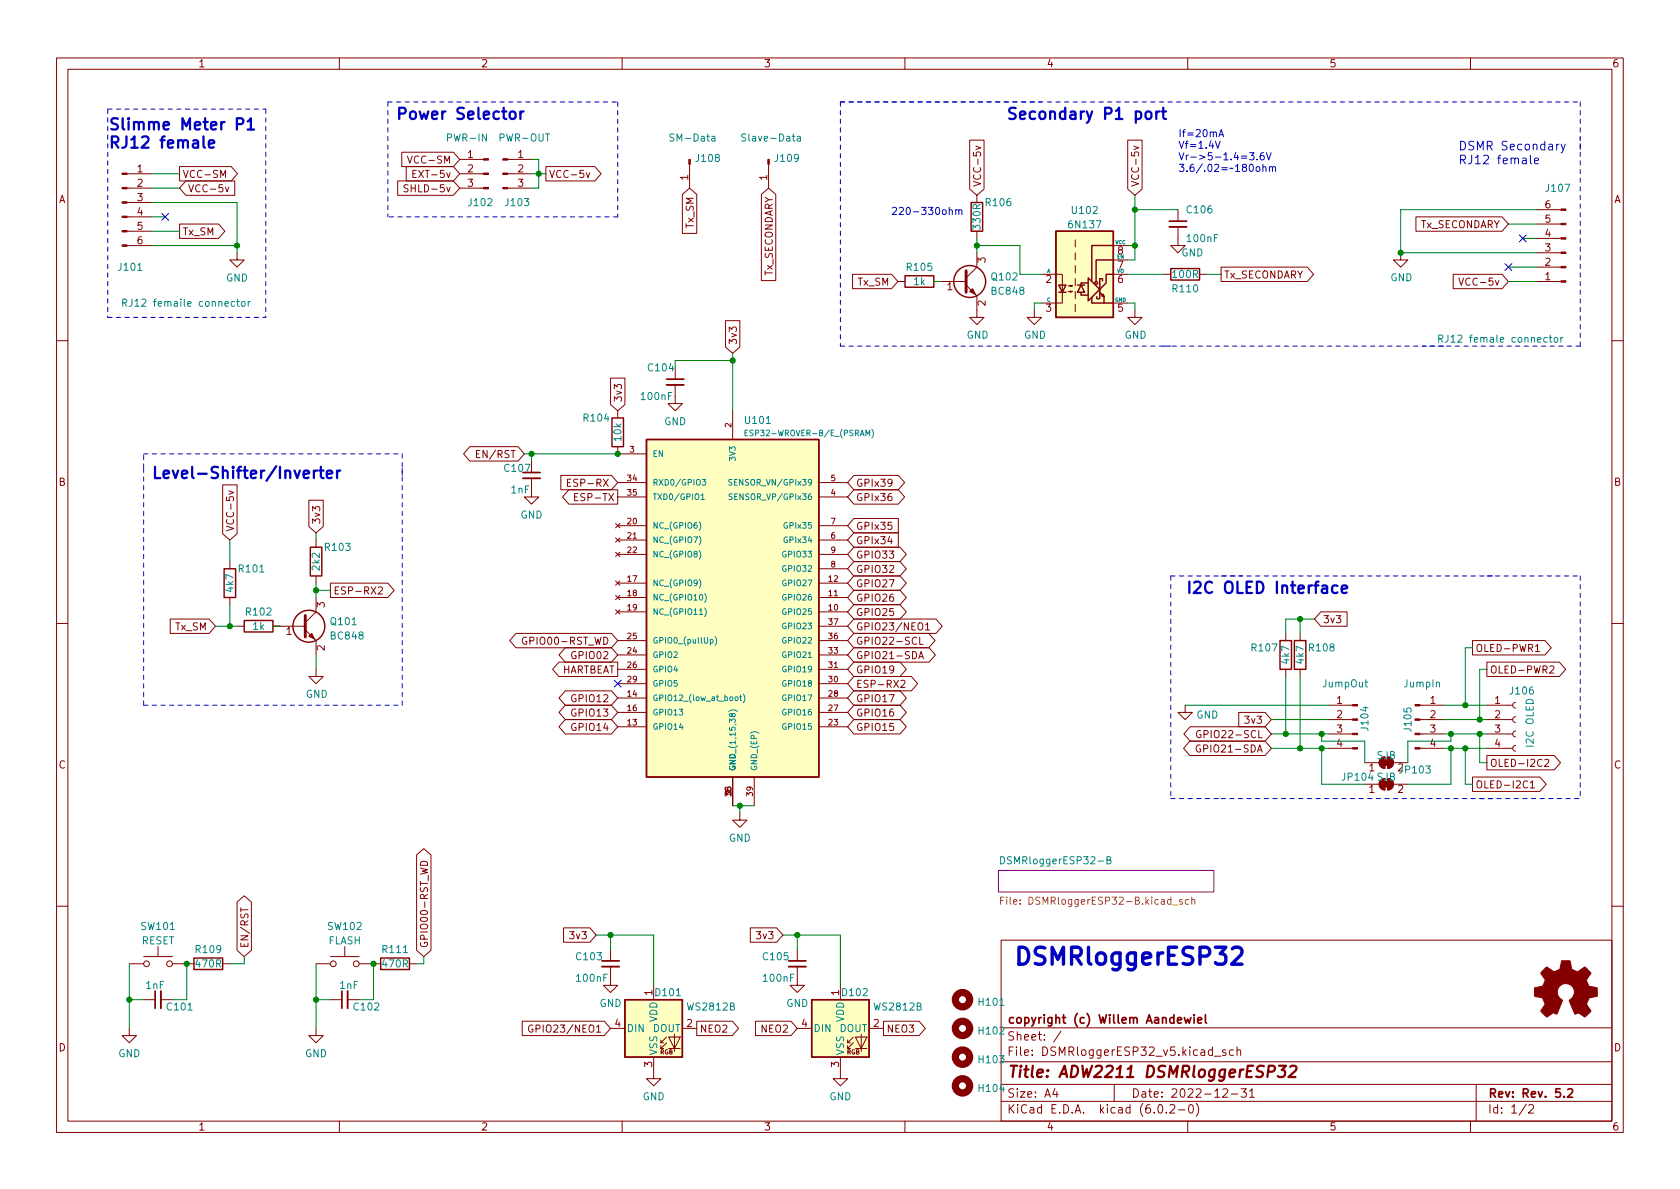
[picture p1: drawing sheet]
<svg xmlns="http://www.w3.org/2000/svg" width="297mm" height="210mm" viewBox="0 0 297 210" stroke-linecap="round" stroke-linejoin="round" font-family="sans-serif">
<defs><g id="words">
<text font-size="4.2" fill="#0000c2" x="179.1" y="170.6">DSMRloggerESP32</text>
<g font-size="2.8" fill="#0000c2">
<text x="19" y="23">Slimme Meter P1</text>
<text x="69.8" y="21.1">Power Selector</text>
<text x="177.8" y="21.1">Secondary P1 port</text>
<text x="19" y="26.2">RJ12 female</text>
<text x="26.7" y="84.6">Level-Shifter/Inverter</text>
<text x="209.5" y="105">I2C OLED Interface</text>
</g>
<text font-size="2.8" fill="#840000" x="178" y="190.6">Title: ADW2211 DSMRloggerESP32</text>
<g font-size="2.1" fill="#0000c2">
<text x="257.8" y="26.6">DSMR Secondary</text>
<text x="257.8" y="29">RJ12 female</text>
</g>
<g font-size="2.1" fill="#840000">
<text x="178" y="184">Sheet: /</text>
<text x="178" y="181">copyright (c) Willem Aandewiel</text>
<text x="178" y="186.7">File: DSMRloggerESP32_v5.kicad_sch</text>
<text x="178" y="196.9">KiCad E.D.A. kicad (6.0.2-0)</text>
<text x="178" y="194.1">Size: A4</text>
<text x="200" y="194.1">Date: 2022-12-31</text>
<text x="263" y="194.1">Rev: Rev. 5.2</text>
<text x="263" y="196.9">Id: 1/2</text>
</g>
<g font-size="1.8" fill="#840000">
<text x="35" y="11.9">1</text>
<text x="85" y="11.9">2</text>
<text x="135" y="11.9">3</text>
<text x="185" y="11.9">4</text>
<text x="235" y="11.9">5</text>
<text x="285" y="11.9">6</text>
<text x="72.9" y="28.9">VCC-SM</text>
<text x="82.7" y="27.9">1</text>
<text x="91.6" y="27.9">1</text>
<text x="10.3" y="35.9">A</text>
<text x="24.3" y="30.5">1</text>
<text x="24.3" y="33">2</text>
<text x="24.3" y="35.6">3</text>
<text x="32.2" y="31.5">VCC-SM</text>
<text x="33.2" y="34">VCC-5v</text>
<text x="72.5" y="34">SHLD-5v</text>
<text x="73.9" y="31.5">EXT-5v</text>
<text x="82.7" y="30.5">2</text>
<text x="82.7" y="33">3</text>
<text x="91.6" y="30.5">2</text>
<text x="91.6" y="33">3</text>
<text x="97" y="31.5">VCC-5v</text>
<text x="121.7" y="31.9" transform="rotate(-90 121.7 31.9)">1</text>
<text x="135.6" y="31.9" transform="rotate(-90 135.6 31.9)">1</text>
<text x="173.4" y="33.1" transform="rotate(-90 173.4 33.1)">VCC-5v</text>
<text x="201.4" y="33.1" transform="rotate(-90 201.4 33.1)">VCC-5v</text>
<text x="285.3" y="35.9">A</text>
<text x="24.3" y="38.1">4</text>
<text x="24.3" y="40.6">5</text>
<text x="32.2" y="41.6">Tx_SM</text>
<text x="122.6" y="40.4" transform="rotate(-90 122.6 40.4)">Tx_SM</text>
<text x="250.9" y="40.3">Tx_SECONDARY</text>
<text x="273.2" y="41.9">4</text>
<text x="273.2" y="39.4">5</text>
<text x="273.2" y="36.8">6</text>
<text x="24.3" y="43.2">6</text>
<text x="174.2" y="46.5" transform="rotate(-90 174.2 46.5)">3</text>
<text x="197.6" y="47.5">7</text>
<text x="197.6" y="45">8</text>
<text x="273.2" y="47">2</text>
<text x="273.2" y="44.4">3</text>
<text x="136.6" y="49" transform="rotate(-90 136.6 49)">Tx_SECONDARY</text>
<text x="151.6" y="50.5">Tx_SM</text>
<text x="167.5" y="51.3">1</text>
<text x="184.9" y="50">2</text>
<text x="197.6" y="50">6</text>
<text x="216.4" y="49.2">Tx_SECONDARY</text>
<text x="259" y="50.5">VCC-5v</text>
<text x="273.2" y="49.5">1</text>
<text x="174.2" y="54.1" transform="rotate(-90 174.2 54.1)">2</text>
<text x="184.9" y="55.1">3</text>
<text x="197.6" y="55.1">5</text>
<text x="130.3" y="61" transform="rotate(-90 130.3 61)">3v3</text>
<text x="109.9" y="71.2" transform="rotate(-90 109.9 71.2)">3v3</text>
<text x="84.8" y="81">EN/RST</text>
<text x="10.3" y="85.9">B</text>
<text x="101.2" y="86.1">ESP-RX</text>
<text x="102.4" y="88.6">ESP-TX</text>
<text x="151.3" y="86.1">GPIx39</text>
<text x="151.3" y="88.6">GPIx36</text>
<text x="285.3" y="85.9">B</text>
<text x="41.4" y="94.1" transform="rotate(-90 41.4 94.1)">VCC-5v</text>
<text x="56.6" y="92.8" transform="rotate(-90 56.6 92.8)">3v3</text>
<text x="151.3" y="93.7">GPIx35</text>
<text x="151.3" y="98.8">GPIO33</text>
<text x="151.3" y="96.2">GPIx34</text>
<text x="151.3" y="101.3">GPIO32</text>
<text x="57.4" y="107.4" transform="rotate(-90 57.4 107.4)">3</text>
<text x="58.9" y="105.1">ESP-RX2</text>
<text x="151.3" y="103.8">GPIO27</text>
<text x="151.3" y="106.4">GPIO26</text>
<text x="31" y="111.5">Tx_SM</text>
<text x="50.6" y="112.3">1</text>
<text x="151.3" y="108.9">GPIO25</text>
<text x="151.3" y="111.5">GPIO23/NEO1</text>
<text x="233.8" y="110.2">3v3</text>
<text x="57.4" y="115" transform="rotate(-90 57.4 115)">2</text>
<text x="93.3" y="114">GPIO00-RST_WD</text>
<text x="99" y="119.1">HARTBEAT</text>
<text x="101.4" y="116.5">GPIO02</text>
<text x="151.3" y="119.1">GPIO19</text>
<text x="151.3" y="114">GPIO22-SCL</text>
<text x="151.3" y="116.5">GPIO21-SDA</text>
<text x="260.8" y="115.3">OLED-PWR1</text>
<text x="263.4" y="119.1">OLED-PWR2</text>
<text x="101.4" y="124.2">GPIO12</text>
<text x="151.3" y="121.6">ESP-RX2</text>
<text x="151.3" y="124.2">GPIO17</text>
<text x="236.4" y="124.5">1</text>
<text x="252.9" y="124.5">1</text>
<text x="264.3" y="124.5">1</text>
<text x="101.4" y="129.2">GPIO14</text>
<text x="101.4" y="126.7">GPIO13</text>
<text x="151.3" y="126.7">GPIO16</text>
<text x="151.3" y="129.2">GPIO15</text>
<text x="212.8" y="130.5">GPIO22-SCL</text>
<text x="220.4" y="128">3v3</text>
<text x="236.4" y="127">2</text>
<text x="236.4" y="129.5">3</text>
<text x="252.9" y="127">2</text>
<text x="252.9" y="129.5">3</text>
<text x="264.3" y="127">2</text>
<text x="264.3" y="129.5">3</text>
<text x="10.3" y="135.9">C</text>
<text x="212.6" y="133.1">GPIO21-SDA</text>
<text x="236.4" y="132.1">4</text>
<text x="242.1" y="136.4">1</text>
<text x="252.9" y="132.1">4</text>
<text x="263.4" y="135.6">OLED-I2C2</text>
<text x="264.3" y="132.1">4</text>
<text x="285.3" y="135.9">C</text>
<text x="242.1" y="140.2">1</text>
<text x="247.2" y="140.2">2</text>
<text x="260.8" y="139.4">OLED-I2C1</text>
<text x="43.9" y="167.7" transform="rotate(-90 43.9 167.7)">EN/RST</text>
<text x="75.7" y="167.7" transform="rotate(-90 75.7 167.7)">GPIO00-RST_WD</text>
<text x="101" y="166.1">3v3</text>
<text x="134.1" y="166.1">3v3</text>
<text x="115.3" y="176" transform="rotate(-90 115.3 176)">1</text>
<text x="148.3" y="176" transform="rotate(-90 148.3 176)">1</text>
<text x="10.3" y="185.9">D</text>
<text x="94.8" y="182.6">GPIO23/NEO1</text>
<text x="108.7" y="181.6">4</text>
<text x="121.4" y="181.6">2</text>
<text x="123.7" y="182.6">NEO2</text>
<text x="134.7" y="182.6">NEO2</text>
<text x="141.7" y="181.6">4</text>
<text x="154.4" y="181.6">2</text>
<text x="156.7" y="182.6">NEO3</text>
<text x="285.3" y="185.9">D</text>
<text x="115.3" y="188.7" transform="rotate(-90 115.3 188.7)">3</text>
<text x="148.3" y="188.7" transform="rotate(-90 148.3 188.7)">3</text>
<text x="35" y="199.9">1</text>
<text x="85" y="199.9">2</text>
<text x="135" y="199.9">3</text>
<text x="185" y="199.9">4</text>
<text x="235" y="199.9">5</text>
<text x="285" y="199.9">6</text>
</g>
<g font-size="1.8" fill="#008484">
<text x="79.3" y="25">PWR-IN</text>
<text x="88.5" y="25">PWR-OUT</text>
<text x="118.9" y="25">SM-Data</text>
<text x="123.2" y="28.6">J108</text>
<text x="131.8" y="25">Slave-Data</text>
<text x="137.1" y="28.6">J109</text>
<text x="273.5" y="33.9">J107</text>
<text x="83" y="36.4">J102</text>
<text x="89.5" y="36.4">J103</text>
<text x="173.4" y="40.5" transform="rotate(-90 173.4 40.5)">330R</text>
<text x="174.4" y="36.4">R106</text>
<text x="189.2" y="40.4">6N137</text>
<text x="189.7" y="37.8">U102</text>
<text x="210" y="37.7">C106</text>
<text x="21.1" y="47.9">J101</text>
<text x="160.4" y="47.9">R105</text>
<text x="208.9" y="45.3">GND</text>
<text x="210" y="42.8">100nF</text>
<text x="39.9" y="49.8">GND</text>
<text x="161.6" y="50.4">1k</text>
<text x="175.4" y="49.6">Q102</text>
<text x="175.4" y="52.1">BC848</text>
<text x="207.4" y="51.7">R110</text>
<text x="207.4" y="49.1">100R</text>
<text x="245.8" y="49.7">GND</text>
<text x="23" y="54.2">RJ12 femaile connector</text>
<text x="170.9" y="59.9">GND</text>
<text x="181" y="59.9">GND</text>
<text x="198.8" y="59.9">GND</text>
<text x="255.6" y="60.6">RJ12 female connector</text>
<text x="113.5" y="70.7">100nF</text>
<text x="103.3" y="74.5">R104</text>
<text x="109.9" y="77.9" transform="rotate(-90 109.9 77.9)">10k</text>
<text x="117.4" y="75.2">GND</text>
<text x="131.9" y="75">U101</text>
<text x="89.3" y="83.4">C107</text>
<text x="90.4" y="87.2">1nF</text>
<text x="92" y="91.7">GND</text>
<text x="42.3" y="101.2">R101</text>
<text x="56.5" y="100.8" transform="rotate(-90 56.5 100.8)">2k2</text>
<text x="57.6" y="97.4">R103</text>
<text x="41.3" y="104.6" transform="rotate(-90 41.3 104.6)">4k7</text>
<text x="43.6" y="108.8">R102</text>
<text x="44.7" y="111.4">1k</text>
<text x="58.6" y="110.5">Q101</text>
<text x="58.6" y="113.1">BC848</text>
<text x="221.4" y="115.2">R107</text>
<text x="228" y="117.3" transform="rotate(-90 228 117.3)">4k7</text>
<text x="230.5" y="117.3" transform="rotate(-90 230.5 117.3)">4k7</text>
<text x="231.6" y="115.2">R108</text>
<text x="54" y="123.4">GND</text>
<text x="234" y="121.5">JumpOut</text>
<text x="248.3" y="121.5">JumpIn</text>
<text x="267.1" y="122.8">J106</text>
<text x="211.5" y="127">GND</text>
<text x="241.9" y="129.1" transform="rotate(-90 241.9 129.1)">J104</text>
<text x="249.6" y="129.2" transform="rotate(-90 249.6 129.2)">J105</text>
<text x="271.1" y="131.9" transform="rotate(-90 271.1 131.9)">I2C OLED</text>
<text x="243.4" y="134.2">SJB</text>
<text x="247.2" y="136.4">2JP103</text>
<text x="237.5" y="138">JP104 SJB</text>
<text x="128.8" y="148.8">GND</text>
<text x="177.7" y="152.8">DSMRloggerESP32-B</text>
<text x="25" y="167">RESET</text>
<text x="25" y="164.4">SW101</text>
<text x="58" y="167">FLASH</text>
<text x="58.1" y="164.4">SW102</text>
<text x="34.7" y="168.5">R109</text>
<text x="34.7" y="171.1">470R</text>
<text x="67.7" y="168.5">R111</text>
<text x="67.7" y="171.1">470R</text>
<text x="102" y="169.8">C103</text>
<text x="102.1" y="173.6">100nF</text>
<text x="135" y="169.8">C105</text>
<text x="135.1" y="173.6">100nF</text>
<text x="25.8" y="174.9">1nF</text>
<text x="60.1" y="174.9">1nF</text>
<text x="106" y="178">GND</text>
<text x="116" y="176.1">D101</text>
<text x="121.7" y="178.7">WS2812B</text>
<text x="139" y="178">GND</text>
<text x="149" y="176.1">D102</text>
<text x="154.7" y="178.7">WS2812B</text>
<text x="173.2" y="177.8">H101</text>
<text x="110.7" y="182.5">DIN</text>
<text x="115.4" y="182.5">DOUT</text>
<text x="116.2" y="180.8" transform="rotate(-90 116.2 180.8)">VDD</text>
<text x="143.8" y="182.5">DIN</text>
<text x="148.4" y="182.5">DOUT</text>
<text x="149.2" y="180.8" transform="rotate(-90 149.2 180.8)">VDD</text>
<text x="173.2" y="182.9">H102</text>
<text x="20.9" y="186.9">GND</text>
<text x="53.9" y="186.9">GND</text>
<text x="116.2" y="186.7" transform="rotate(-90 116.2 186.7)">VSS</text>
<text x="149.2" y="186.7" transform="rotate(-90 149.2 186.7)">VSS</text>
<text x="173.2" y="188">H103</text>
<text x="113.6" y="194.6">GND</text>
<text x="146.6" y="194.6">GND</text>
<text x="173.2" y="193.1">H104</text>
</g>
<g font-size="1.8" fill="#0000c2">
<text x="208.3" y="24.2">If=20mA</text>
<text x="208.3" y="26.3">Vf=1.4V</text>
<text x="208.3" y="28.3">Vr-&gt;5-1.4=3.6V</text>
<text x="208.3" y="30.4">3.6/.02=~180ohm</text>
<text x="157.5" y="38">220-330ohm</text>
</g>
<g font-size="1.8" fill="#008400">
<text x="114.7" y="65.7">C104</text>
<text x="29.6" y="178.7">C101</text>
<text x="62.7" y="178.7">C102</text>
</g>
<text font-size="1.8" fill="#848400" x="178.5" y="160">File: DSMRloggerESP32-B.kicad_sch</text>
<g font-size="1.4" fill="#840000">
<text x="129.3" y="75.6" transform="rotate(-90 129.3 75.6)">2</text>
<text x="111.4" y="80">3</text>
<text x="111" y="85.1">34</text>
<text x="111" y="87.6">35</text>
<text x="146.9" y="87.6">4</text>
<text x="146.9" y="85.1">5</text>
<text x="111" y="92.7">20</text>
<text x="111" y="95.2">21</text>
<text x="146.9" y="95.2">6</text>
<text x="146.9" y="92.7">7</text>
<text x="111" y="97.8">22</text>
<text x="146.9" y="100.3">8</text>
<text x="146.9" y="97.8">9</text>
<text x="111" y="102.9">17</text>
<text x="111" y="105.4">18</text>
<text x="111" y="107.9">19</text>
<text x="146.5" y="107.9">10</text>
<text x="146.5" y="105.4">11</text>
<text x="146.5" y="102.9">12</text>
<text x="111" y="113">25</text>
<text x="146.5" y="113">36</text>
<text x="146.5" y="110.5">37</text>
<text x="111" y="115.6">24</text>
<text x="111" y="118.1">26</text>
<text x="146.5" y="118.1">31</text>
<text x="146.5" y="115.6">33</text>
<text x="111" y="123.2">14</text>
<text x="111" y="125.7">16</text>
<text x="111" y="120.6">29</text>
<text x="146.5" y="125.7">27</text>
<text x="146.5" y="123.2">28</text>
<text x="146.5" y="120.6">30</text>
<text x="111" y="128.3">13</text>
<text x="146.5" y="128.3">23</text>
<text x="129.3" y="140.7" transform="rotate(-90 129.3 140.7)">15</text>
<text x="129.3" y="140.3" transform="rotate(-90 129.3 140.3)">1</text>
<text x="133.1" y="140.7" transform="rotate(-90 133.1 140.7)">39</text>
</g>
<g font-size="1.4" fill="#008484">
<text x="132.8" y="77.1">ESP32-WROVER-B/E_(PSRAM)</text>
<text x="115.3" y="80.8">EN</text>
<text x="130" y="81.3" transform="rotate(-90 130 81.3)">3V3</text>
<text x="115.3" y="85.8">RXD0/GPIO3</text>
<text x="115.3" y="88.4">TXD0/GPIO1</text>
<text x="129.8" y="85.8">SENSOR_VN/GPIx39</text>
<text x="129.9" y="88.4">SENSOR_VP/GPIx36</text>
<text x="115.3" y="93.5">NC_(GPIO6)</text>
<text x="139" y="93.5">GPIx35</text>
<text x="115.3" y="96">NC_(GPIO7)</text>
<text x="115.3" y="98.5">NC_(GPIO8)</text>
<text x="138.7" y="101.1">GPIO32</text>
<text x="138.7" y="98.5">GPIO33</text>
<text x="139" y="96">GPIx34</text>
<text x="115.3" y="103.6">NC_(GPIO9)</text>
<text x="115.3" y="106.2">NC_(GPIO10)</text>
<text x="138.7" y="106.2">GPIO26</text>
<text x="138.7" y="103.6">GPIO27</text>
<text x="115.3" y="108.7">NC_(GPIO11)</text>
<text x="115.3" y="113.8">GPIO0_(pullUp)</text>
<text x="138.7" y="108.7">GPIO25</text>
<text x="138.7" y="113.8">GPIO22</text>
<text x="138.7" y="111.2">GPIO23</text>
<text x="115.3" y="116.3">GPIO2</text>
<text x="115.3" y="118.9">GPIO4</text>
<text x="138.7" y="118.9">GPIO19</text>
<text x="138.7" y="116.3">GPIO21</text>
<text x="115.3" y="123.9">GPIO12_(low_at_boot)</text>
<text x="115.3" y="121.4">GPIO5</text>
<text x="138.7" y="123.9">GPIO17</text>
<text x="138.7" y="121.4">GPIO18</text>
<text x="115.3" y="129">GPIO14</text>
<text x="115.3" y="126.5">GPIO13</text>
<text x="138.7" y="129">GPIO15</text>
<text x="138.7" y="126.5">GPIO16</text>
<text x="130" y="136.4" transform="rotate(-90 130 136.4)">GND_(1,15,38)</text>
<text x="130" y="136.4" transform="rotate(-90 130 136.4)">GND</text>
<text x="133.9" y="136.4" transform="rotate(-90 133.9 136.4)">GND_(EP)</text>
</g>
<g font-size="1.1" fill="#840000">
<text x="116.7" y="186.4">RGB</text>
<text x="149.7" y="186.4">RGB</text>
</g>
<g font-size=".9" fill="#008484">
<text x="197.2" y="43.2">VCC</text>
<text x="197.5" y="45.7">EN</text>
<text x="185.1" y="48.3">A</text>
<text x="185.1" y="53.3">C</text>
<text x="197.1" y="53.3">GND</text>
<text x="197.5" y="48.3">VO</text>
</g>
</g></defs>
<g fill="none" stroke="#840000" stroke-width=".18">
<path d="M10 10.2h277v190.1h-277zM12 12.2h273v186.1h-273zM60 10.2v2M110 10.2v2M160 10.2v2M210 10.2v2M260 10.2v2M22.5 38.3h4.2M22.5 35.8h4.2M22.5 33.3h4.2M22.5 30.7h4.2M31.7 39.6h6.9l1.2 1.3-1.2 1.3h-6.9z"/>
<path d="M31.7 29.5h9.2l1.1 1.2-1.1 1.3h-9.2zM32.9 32h8.6v2.5h-8.6l-1.2-1.2zM39 31.4v-1.3l.4 .9 .5-.9v1.3M39.8 33.1l.3 .8 .4-.8M70.3 32h9.9l1.1 1.3-1.1 1.2h-9.9zM71 26.9h9.2l1.1 1.3-1.1 1.3h-9.2zM71.8 29.5h8.4l1.1 1.2-1.1 1.3h-8.4zM72 27.6l.5 1.3 .4-1.3M72.2 32.7h-.5l-.3 .2 .2 .3 .5 .2v.4l-.2 .1h-.5M73 30.7h.4M73.6 30.1h-.6v1.3h.6M81.3 33.3h4.2"/>
<path d="M81.3 30.7h4.2M81.3 28.2h4.2M89.8 33.3h4.2M89.8 30.7h4.2M89.8 28.2h4.2M96.5 29.5h8.7l1.1 1.2-1.1 1.3h-8.7zM103.7 30.5l.3 .9 .3-.9M120.6 34.4l1.3-1.1 1.3 1.1v6.9h-2.6zM121.9 29.1v4.2M134.6 34.4l1.3-1.1 1.3 1.1v15.2h-2.6zM135.9 29.1v4.2M171.4 24.8h2.6v8.6l-1.3 1.1-1.3-1.1z"/>
<path d="M172.5 25.8l.9 .3-.9 .3M172.7 34.5v1.3M199.4 24.8h2.5v8.6l-1.2 1.1-1.3-1.1zM200.5 25.8l.8 .3-.8 .3M208.3 37.1v2M250.3 38.3h15.3l1.1 1.3-1.1 1.3h-15.3zM271.8 37.1h4.2M271.8 39.6h4.2M22.5 43.4h4.2M22.5 40.9h4.2M41.9 44.7v1.3h1.3l-1.3 1.2-1.3-1.2h1.3M128.3 56.7h2.5v4.7l-1.3 1.1-1.2-1.1z"/>
<path d="M150.7 48.5h6.9l1.1 1.3-1.1 1.2h-6.9zM158.7 49.8h1.3M165.1 49.8h5.7M170.8 50.4l1.9 1.9v3.8h1.3l-1.3 1.3-1.3-1.3h1.3M172.7 44.7v2.5l-1.9 1.9M172.7 40.9v1.3M182.9 54.9v1.2h1.2l-1.2 1.3-1.3-1.3h1.3M184.1 48.5h3.7v5.1h-3.7M188.8 51.6h.8l-.4 .1v-.3l.4 .2M188.8 50.5h.8l-.4 .2v-.3l.4 .1M190.1 42.4v1.3M190.1 44.7v1.3"/>
<path d="M190.1 47v1.3M190.1 49.3v1.2M190.1 51.6v1.2M190.1 53.8v1.3M196.8 43.4h2.6M196.8 48.5h2.6M196.8 53.6h2.6M196.8 46h2.6M200.7 54.9v1.2h1.2l-1.2 1.3-1.3-1.3h1.3M205.7 48.5h1.3M208.3 40.1v3.3h1.2l-1.2 1.3-1.3-1.3h1.3M212.1 48.5h1.3"/>
<path d="M215.9 47.2h15.2l1.2 1.3-1.2 1.3h-15.2zM247.6 44.7v1.3h1.3l-1.3 1.2-1.2-1.2h1.2M256.9 48.5h8.7l1.1 1.3-1.1 1.2h-8.7zM257.9 49.2l.5 1.2 .4-1.2M271.8 49.8h4.2M271.8 42.2h4.2M271.8 44.7h4.2M271.8 47.2h4.2M10 60.2h2M83.1 79h8.5l1.1 1.3-1.1 1.2h-8.5l-1.1-1.2zM84.9 79.7h-.6v1.2h.6M107.9 66.9h2.6v4.6l-1.3 1.1-1.3-1.1z"/>
<path d="M109.2 72.6v1.3M109.2 79v1.3h5.1M119.4 68.1v3.3h1.2l-1.2 1.2-1.3-1.2h1.3M119.4 65v2.1M129.5 72.6v5.1M285 60.2h2M39.4 85.7h2.5v8.7l-1.3 1.1-1.2-1.1zM40.5 86.8l.8 .3-.8 .3M40.6 99.3v1.3M54.6 88.5h2.6v4.6l-1.3 1.1-1.3-1.1zM55.9 95.5v1.3M84.3 80.3h.4"/>
<path d="M94 84.6v3.3h1.2l-1.2 1.2-1.3-1.2h1.3M99.2 84.1h8.9l1.1 1.2-1.1 1.3h-8.9zM100.3 85.3h.5M100.6 86.6h8.6v2.5h-8.6l-1.1-1.2zM100.9 84.7h-.6v1.3h.6M101.6 87.9h.4M102.2 87.3h-.6v1.2h.6M108.8 92.6l.8 .7M108.8 95.1l.8 .8M108.8 97.7l.8 .7M109.2 93h5.1M109.2 95.5h5.1"/>
<path d="M109.2 98h5.1M109.2 85.3h5.1M109.2 87.9h5.1M109.6 92.6l-.8 .7M109.6 95.1l-.8 .8M109.6 97.7l-.8 .7M144.8 93h5.1M144.8 95.5h5.1M144.8 98h5.1M144.8 85.3h5.1M144.8 87.9h5.1M151 96.8h8.1l1.1 1.2-1.1 1.3h-8.1l-1.1-1.3z"/>
<path d="M151 84.1h7.8l1.1 1.2-1.1 1.3h-7.8l-1.1-1.3zM151 94.2h7.8v2.6h-7.8l-1.1-1.3zM151 91.7h7.8v2.5h-7.8l-1.1-1.2zM151 86.6h7.8l1.1 1.3-1.1 1.2h-7.8l-1.1-1.2zM151 99.3h8.1l1.1 1.3-1.1 1.2h-8.1l-1.1-1.2zM157.3 94.8l-.3 .9h.8M10 110.2h2M30.1 109.5h6.9l1.1 1.2-1.1 1.3h-6.9zM40.6 105.7v1.2M41.9 110.7h1.3M48.3 110.7h5.7M54 111.4l1.9 1.9v2.5"/>
<path d="M55.9 118.4v1.2h1.2l-1.2 1.3-1.3-1.3h1.3M55.9 101.8v1.3M55.9 105.7v2.5l-1.9 1.9M58.4 103.1h10.2l1.1 1.3-1.1 1.3h-10.2zM66.9 103.9l.5-.1 .2 .3-.8 1h.8M91.2 112h16.9l1.1 1.3-1.1 1.2h-16.9l-1.1-1.2zM93.1 112.7a.59 .59 0 0 0-.8 .6 .59 .59 0 0 0 .8 .6v-.5h-.2M98.8 117.1h10.4v2.5h-10.4l-1.1-1.2zM99.9 114.5h8.2l1.1 1.3-1.1 1.3h-8.2l-1.1-1.3zM108.8 102.7l.8 .8M108.8 105.3l.8 .7M108.8 107.8l.8 .8"/>
<path d="M109.2 108.2h5.1M109.2 105.7h5.1M109.2 103.1h5.1M109.2 115.8h5.1M109.2 113.3h5.1M109.2 118.4h5.1M109.6 102.7l-.8 .8M109.6 105.3l-.8 .7M109.6 107.8l-.8 .8M144.8 110.7h5.1M144.8 108.2h5.1M144.8 105.7h5.1"/>
<path d="M144.8 103.1h5.1M144.8 115.8h5.1M144.8 113.3h5.1M144.8 118.4h5.1M144.8 100.6h5.1M151 117.1h8.1l1.1 1.3-1.1 1.2h-8.1l-1.1-1.2zM151 119.6h10.1l1.1 1.3-1.1 1.3h-10.1l-1.1-1.3zM151 112h13.2l1.1 1.3-1.1 1.2h-13.2l-1.1-1.2zM151 114.5h13.3l1.1 1.3-1.1 1.3h-13.3l-1.1-1.3zM151 101.8h8.1l1.1 1.3-1.1 1.3h-8.1l-1.1-1.3zM151 104.4h8.1l1.1 1.3-1.1 1.2h-8.1l-1.1-1.2zM151 106.9h8.1l1.1 1.3-1.1 1.3h-8.1l-1.1-1.3z"/>
<path d="M151 109.5h14.5l1.1 1.2-1.1 1.3h-14.5l-1.1-1.3zM162.4 116.5l.5-1.3 .4 1.3M162.6 116.1h.6M162.6 112.7v1.2h.6M163.6 110.5l.4-.4v1.3M163.6 111.4h.8M227.3 112v1.3M227.3 118.4v1.2M229.9 112v1.3M229.9 118.4v1.2M233.5 108.2h4.7v2.5h-4.7l-1.1-1.2zM260.3 113.3h12.9l1.1 1.2-1.1 1.3h-12.9z"/>
<path d="M262.9 117.1h12.8l1.1 1.3-1.1 1.2h-12.8zM271.5 114.3l.3-.4v1.3M271.5 115.2h.7M274 117.9l.5-.1 .3 .3-.8 .9h.8M285 110.2h2M99.9 122.2h8.2l1.1 1.2-1.1 1.3h-8.2l-1.1-1.3zM99.9 127.2h8.2l1.1 1.3-1.1 1.3h-8.2l-1.1-1.3zM99.9 124.7h8.2l1.1 1.3-1.1 1.2h-8.2l-1.1-1.2zM109.2 128.5h5.1M109.2 123.4h5.1M109.2 126h5.1M109.2 120.9h5.1"/>
<path d="M129.5 137.4v5.1M133.3 137.4v5.1M144.8 128.5h5.1M144.8 123.4h5.1M144.8 126h5.1M144.8 120.9h5.1M151 124.7h8.1l1.1 1.3-1.1 1.2h-8.1l-1.1-1.2zM151 127.2h8.1l1.1 1.3-1.1 1.3h-8.1l-1.1-1.3zM151 122.2h8.1l1.1 1.2-1.1 1.3h-8.1l-1.1-1.3zM159.3 120.4l.5-.1 .2 .4-.8 .9h.8M209.5 124.7v1.3h1.3l-1.3 1.2-1.2-1.2h1.2M210.4 131.1h13.3l1.1 1.2-1.1 1.3h-13.3l-1.1-1.3z"/>
<path d="M210.4 128.5h13.3l1.1 1.3-1.1 1.3h-13.3l-1.1-1.3zM212.2 131.8a.59 .59 0 0 0-.7 .6 .59 .59 0 0 0 .7 .5l.1-.5h-.3M212.3 129.2a.59 .59 0 0 0-.8 .6 .59 .59 0 0 0 .8 .6v-.5h-.2M219 126h4.7l1.1 1.2-1.1 1.3h-4.7zM234.9 132.3h4.3M234.9 129.8h4.3M234.9 127.2h4.3M234.9 124.7h4.3M241.3 134.9h2.5M244.1 138l.8-.3v2a1.02 1.02 0 0 1-1-.6 1.02 1.02 0 0 1 .2-1.1zM244.1 134.2l.8-.3v2a1.02 1.02 0 0 1-1-.6 1.02 1.02 0 0 1 .2-1.1zM245.4 137.7a1.02 1.02 0 0 1 1 1 1.02 1.02 0 0 1-1 1z"/>
<path d="M245.4 133.9a1.02 1.02 0 0 1 1 1 1.02 1.02 0 0 1-1 1zM246.4 138.7h2.5M246.4 134.9h2.5M251.1 132.3h4.2M251.1 129.8h4.2M251.1 127.2h4.2M251.1 124.7h4.2M260.3 137.4h12l1.1 1.3-1.1 1.2h-12zM262.9 133.6h11.9l1.1 1.3-1.1 1.2h-11.9zM262.9 132.3h4.6M262.9 129.8h4.6M262.9 127.2h4.6"/>
<path d="M262.9 124.7h4.6M268 131.8l-.4 .2-.1 .3 .1 .4 .4 .1M268 129.3l-.4 .1-.1 .4 .1 .3 .4 .2M268 126.7l-.4 .2-.1 .3 .1 .4 .4 .2M268 124.2l-.4 .1-.1 .4 .1 .4 .4 .1M270.6 138.4l.3-.3v1.2M270.6 139.3h.7M273.1 134.4l.5-.1 .2 .3-.7 .9h.7M41.9 159.5l1.3-1.1 1.3 1.1v8.5l-1.3 1.2-1.3-1.2zM73.7 151.2l1.2-1.1 1.3 1.1v16.8l-1.3 1.2-1.2-1.2zM74.4 152.5a.68 .68 0 0 1 .8-.2 .68 .68 0 0 1 .4 .7h-1.3zM130.8 143.8v1.2h1.3l-1.3 1.3-1.3-1.3h1.3"/>
<path d="M10 160.2h2M22.9 170.4h2.5M25.4 176.8h2M25.4 169.2h5.1M27.9 167.4v1.8M28.4 176.8h2.1M30.5 170.4h3.8M39.4 170.4h1.2M42.6 160.5v.7M55.9 170.4h2.5M58.4 176.8h2.1M58.4 169.2h5.1"/>
<path d="M61 167.4v1.8M61.5 176.8h2M63.5 170.4h3.8M72.4 170.4h1.3M99.6 164.1h4.7l1.1 1.2-1.1 1.3h-4.7zM107.9 170.9v3.3h1.3l-1.3 1.3-1.2-1.3h1.2M107.9 167.9v2M115.6 174.2v2.6M132.7 164.1h4.6l1.1 1.2-1.1 1.3h-4.6zM141 170.9v3.3h1.2l-1.2 1.3-1.3-1.3h1.3M141 167.9v2M148.6 174.2v2.6"/>
<path d="M177 166.3h108v32h-108zM285 160.2h2M22.9 181.9v1.2h1.2l-1.2 1.3-1.3-1.3h1.3M55.9 181.9v1.2h1.2l-1.2 1.3-1.3-1.3h1.3M60 198.3v2M92.3 180.6h14.5l1.1 1.3-1.1 1.2h-14.5zM94.2 181.3a.59 .59 0 0 0-.8 .6 .59 .59 0 0 0 .8 .6v-.5h-.2M107.9 181.9h2.6M110 198.3v2M115.6 186.9v3.8h1.2l-1.2 1.3-1.3-1.3h1.3M116.8 184.4h.5M117.9 184.4l-1.1 1v-.5"/>
<path d="M117.9 183.4l-1.1 1v-.5M118.2 183.4h2.1l-1 2zM118.2 185.4h2.1M119.3 182.9v3M120.6 181.9h2.6M123.2 180.6h6.3l1.1 1.3-1.1 1.2h-6.3zM133.6 180.6h6.3l1.1 1.3-1.1 1.2h-6.3zM141 181.9h2.5M148.6 186.9v3.8h1.3l-1.3 1.3-1.3-1.3h1.3M149.9 184.4h.5M150.9 184.4l-1 1v-.5M150.9 183.4l-1 1v-.5"/>
<path d="M151.3 183.4h2l-1 2zM151.3 185.4h2M152.3 182.9v3M153.7 181.9h2.5M156.2 180.6h6.3l1.1 1.3-1.1 1.2h-6.3zM160 198.3v2M177 194.8h108M177 191.8h108M177 187.8h108M177 181.8h108M186.5 192.5l-.4 1h1M186.9 193v1"/>
<path d="M187.6 182.4l-1.3 1.9M197 191.8v3M204.9 195.4l.2-.1a.81 .81 0 0 1 .6 .7 .81 .81 0 0 1-.3 .8h-.2a.81 .81 0 0 1-.6-.6 .81 .81 0 0 1 .3-.8zM206.2 196.7v.1M206.9 195.5l.5-.2 .2 .2 .1 .3-.9 1h.9M208.4 196.3h1.1M210 198.3v2M210.4 195.4l.1-.1a.81 .81 0 0 1 .6 .7 .81 .81 0 0 1-.3 .8h-.2a.81 .81 0 0 1-.5-.6 .81 .81 0 0 1 .3-.8zM211.5 195.1a1.72 1.72 0 0 1 0 2.3M214.7 186.8h1.2M216.2 192.7l.6-.2 .2 .2 .1 .3-1 1h1M216.7 185.7l-.3-.1-.3 .2 .1 .3 .5 .1v.4h-.6"/>
<path d="M217.7 193.5h1.2M218.1 185.7l-.5-.1-.2 .3v.4l.1 .3h.6M218.7 185.8l.2-.2 .4 .1 .1 .9M218.7 185.1v1.5M219.4 192.5h1l-.5 .6 .4 .1v.7l-.2 .1h-.5l-.2-.1M220.9 193l.5-.5v1.5M220.9 194h.9M260 198.3v2M261 191.8v6.5M269.9 195.3l-1.3 1.9M270.3 195.5l.6-.2 .2 .2 .1 .3-1 1h1"/>
<circle cx="25.9" cy="170.4" r=".51"/>
<circle cx="30" cy="170.4" r=".51"/>
<circle cx="58.9" cy="170.4" r=".51"/>
<circle cx="63" cy="170.4" r=".51"/>
</g>
<g fill="none" stroke="#840000" stroke-width=".3">
<path d="M206.8 39.1h3M117.9 67.1h3M92.5 83.6h3M27.4 175.3v3M60.5 175.3v3M106.4 169.9h3.1M139.4 169.9h3.1M209.4 179.9l.3 1 .3-.7 .3 .7 .3-1M211.1 179.4v.2M211.1 179.9v1M213.1 179.4v1.3l.2 .2M211.8 180.4l.7-.1-.1-.3-.4-.1-.2 .2v.8h.6"/>
<path d="M277.2 192.7l.6-.2 .2 .2 .1 .3-1 1h1"/>
</g>
<path d="M226.1 188.5h1.3l-.8 .7h.3l.3 .2v.7l-.1 .2-.3 .2h-.6l-.3-.2M228.1 188.7l.3-.2h.5a.45 .45 0 0 1 .3 .5l-.1 .3-1.3 1.2h1.2" fill="none" stroke="#840000" stroke-width=".4"/>
<path d="M176.5 153.9h38.1v3.8h-38.1z" fill="#fff" stroke="#fff" stroke-width=".18"/>
<path d="M176.5 153.9h38.1v3.8h-38.1z" fill="none" stroke="#840084" stroke-width=".18"/>
<g fill="none" stroke="#008484" stroke-width=".18">
<path d="M131.9 23.7h-.5l-.2 .1v.4l.5 .2 .2 .3-.3 .3-.5-.1M141 24.2h.5v.8M141.5 24.4l-.4 .1-.2 .2 .2 .3 .4-.1M21.7 53.6l.6-.1 .1-.2v-.3l-.7-.1v1.3M22 53.6l.4 .6M41.8 53.3h.5M42 52.9v1.1l.3 .2M42.8 53.4l.3-.1 .2 .3v.3l-.2 .3-.3-.1-.1-.2zM43.9 53.3v.9M44.2 53.3l-.3 .3M254.4 59.9l.6-.1 .1-.1-.1-.3-.6-.2v1.3M254.7 59.9l.4 .6"/>
<path d="M273.9 59.7h.5M274.1 59.2v1.1l.3 .2M274.8 59.8l.2-.1 .4 .1v.5l-.1 .2h-.3l-.2-.1zM276 59.7v.8M276.3 59.7l-.3 .2M131.7 76.5h.4M132.2 76.1h-.5v1h.5M153.1 77.1v-1l.3 .7 .4-.7v1M154.1 75.9a1.15 1.15 0 0 1 0 1.5M123.6 92.3a1.17 1.17 0 0 1 0 1.5M123.6 94.8a1.17 1.17 0 0 1 0 1.5M123.6 97.3a1.17 1.17 0 0 1 0 1.6"/>
<path d="M124 87.6l.2-.3v1M124 88.3h.5M124.1 84.8h.7l-.4 .4 .3 .1v.4l-.1 .1-.5-.1M129.4 84.8l-.5 .1v.3l.4 .2 .1 .2-.2 .2-.4-.1M129.5 87.4h-.6v.3l.5 .2 .1 .2-.2 .2h-.4M123.6 102.4a1.17 1.17 0 0 1 0 1.6M124.6 105a1.17 1.17 0 0 1 0 1.5M124.6 107.5a1.17 1.17 0 0 1 0 1.5M125.6 113.1h.3l.2 .2-.1 .4h-.4M126.4 112.6a1.17 1.17 0 0 1 0 1.5M128.8 125.8a1.17 1.17 0 0 1 1.6 0M129.4 126.3l.2-.1 .4 .1v.3l-.4 .1-.3-.5-.3 .1 .1 .4h.1l.2-.2"/>
<path d="M130.1 123.3l.2-.1 .2 .2v.3l-.2 .2-.3-.2zM130.8 123.2h.4M130.9 122.9v.9l.3 .1M131.4 122.7a1.17 1.17 0 0 1 0 1.6M241.3 120.6h.5M241.5 120.2v1.1l.3 .2M176.9 151.5a.64 .64 0 0 1 .7 .6 .64 .64 0 0 1-.7 .7zM195.7 152.1l.6-.1 .1-.1-.1-.3-.6-.1v1.3h.5l.2-.2v-.3l-.3-.2"/>
</g>
<path d="M176.9 159.2h.4M177.5 158.6h-.6v1.3M178 158.6v.2M178 159.1v.8M209 159.1h-.3l-.2 .1 .1 .2 .4 .1v.3h-.5M210.2 159.1h-.4l-.2 .2 .1 .5h.5M210.7 159.2l.2-.1h.3l.1 .8M210.7 158.6v1.3" fill="none" stroke="#848400" stroke-width=".18"/>
<g fill="none" stroke="#840000" stroke-width=".25">
<path d="M171.7 35.8h2v5.1h-2zM160 48.8h5.1v2h-5.1zM186.7 40.9h10.1v15.2h-10.1zM187.2 50.4h1.3l-.7 1.3zM187.2 51.7h1.3M190.5 50.4h1.3M191.1 51.8v.4h1.3M191.1 50.4l.7 1.3h-1.3zM192.3 50h-1.2v.4M192.4 49.1l2 2.1-2 2zM193 52.6v1h3.8M194.4 51.8v1h-.5v-.4"/>
<path d="M194.4 51.7l.8 .7-.1-.3-.3 .2 .4 .1v1.2M194.4 50.2v1.9M194.9 49.7v-.4h-.5v1M196.8 43.4h-3.8v6.4M196.8 46h-3v3.8M196.8 48.5h-1.2v1.5l-1 1M207 47.5h5.1v2h-5.1zM108.2 73.9h2v5.1h-2zM114.3 77.7h30.5v59.7h-30.5zM54.9 96.8h2v5h-2zM39.6 100.6h2.1v5.1h-2.1zM43.2 109.7h5.1v2.1h-5.1z"/>
<path d="M226.3 113.3h2v5.1h-2zM228.9 113.3h2v5.1h-2zM34.3 169.4h5.1v2h-5.1zM67.3 169.4h5.1v2h-5.1zM110.5 176.8h10.1v10.1h-10.1zM143.5 176.8h10.2v10.1h-10.2z"/>
<circle cx="171.4" cy="49.8" r="2.82"/>
<circle cx="193.8" cy="50" r=".25"/>
<circle cx="54.6" cy="110.7" r="2.82"/>
</g>
<path d="M206.8 40.1h3M117.9 68.1h3M92.5 84.6h3M28.4 175.3v3M61.5 175.3v3M106.4 170.9h3.1M139.4 170.9h3.1" fill="none" stroke="#840000" stroke-width=".33"/>
<path d="M170.8 47.9v3.8M54 108.8v3.8" fill="none" stroke="#840000" stroke-width=".51"/>
<g fill="#840000" stroke="#840000" stroke-width=".18">
<path d="M54.6 112.5l.5-.5 .5 1z"/>
<path d="M21.6 43.3h.9v.3h-.9z"/>
<path d="M21.6 40.8h.9v.2h-.9z"/>
<path d="M21.6 38.2h.9v.3h-.9z"/>
<path d="M21.6 35.7h.9v.2h-.9z"/>
<path d="M21.6 33.1h.9v.3h-.9z"/>
<path d="M21.6 30.6h.9v.3h-.9z"/>
<path d="M88.9 33.1h.9v.3h-.9z"/>
<path d="M88.9 30.6h.9v.3h-.9z"/>
<path d="M88.9 28.1h.9v.2h-.9z"/>
<path d="M85.5 33.1h.9v.3h-.9z"/>
<path d="M85.5 30.6h.9v.3h-.9z"/>
<path d="M85.5 28.1h.9v.2h-.9z"/>
<path d="M121.8 28.2h.2v.9h-.2z"/>
<path d="M250.2 132.2h.9v.3h-.9z"/>
<path d="M250.2 129.7h.9v.2h-.9z"/>
<path d="M250.2 127.1h.9v.3h-.9z"/>
<path d="M250.2 124.6h.9v.2h-.9z"/>
<path d="M244.6 138.2h1v1h-1z"/>
<path d="M244.1 138l.8-.3v2a1.02 1.02 0 0 1-1-.6 1.02 1.02 0 0 1 .2-1.1z"/>
<path d="M245.4 137.7a1.02 1.02 0 0 1 1 1 1.02 1.02 0 0 1-1 1z"/>
<path d="M244.6 134.4h1v1h-1z"/>
<path d="M244.1 134.2l.8-.3v2a1.02 1.02 0 0 1-1-.6 1.02 1.02 0 0 1 .2-1.1z"/>
<path d="M245.4 133.9a1.02 1.02 0 0 1 1 1 1.02 1.02 0 0 1-1 1z"/>
<path d="M239.2 132.2h.8v.3h-.8z"/>
<path d="M239.2 129.7h.8v.2h-.8z"/>
<path d="M239.2 127.1h.8v.3h-.8z"/>
<path d="M239.2 124.6h.8v.2h-.8z"/>
<path d="M171.4 51.6l.6-.6 .5 1.1z"/>
<path d="M135.8 28.2h.2v.9h-.2z"/>
<path d="M272.9 171.5l.6-.5 .9 .6a.62 .62 0 0 0 1 0l.2-.1a1.62 1.62 0 0 0 .4-1.4l.1-.2h1.5l.2 .8a.74 .74 0 0 0 .6 .9l.5 .3 1.3-.9 1.1 1-.4 .7a.75 .75 0 0 0-.2 1.2l.2 .5 1.5 .3v1.5l-1.4 .2-.1 .2a1.23 1.23 0 0 0-.3 1.2l.7 1-.1 .1-1 1-.8-.6a.54 .54 0 0 0-.9 0l-1-2.3a2.33 2.33 0 0 0 .8-1.9 1.54 1.54 0 0 0-2.5-.8 1.54 1.54 0 0 0 .5 2.6l-1.1 2.4a.69 .69 0 0 0-1.1 .2l-.6 .4-1.1-1.1 .8-1.2-.2-.5a.71 .71 0 0 0-.9-.8l-.8-.2v-1.4l.5-.1a1.11 1.11 0 0 0 1.2-.7 .72 .72 0 0 0-.2-1.2l-.4-.6z"/>
<path d="M276 37h.9v.2h-.9z"/>
<path d="M276 39.5h.9v.2h-.9z"/>
<path d="M276 42h.9v.3h-.9z"/>
<path d="M276 44.6h.9v.2h-.9z"/>
<path d="M276 47.1h.9v.3h-.9z"/>
<path d="M276 49.7h.9v.2h-.9z"/>
</g>
<g fill="none" stroke="#840000" stroke-width="1.3">
<circle cx="170.2" cy="176.8" r="1.27"/>
<circle cx="170.2" cy="186.9" r="1.27"/>
<circle cx="170.2" cy="192" r="1.27"/>
<circle cx="170.2" cy="181.9" r="1.27"/>
</g>
<g fill="#ffffc2" stroke="#ffffc2" stroke-width=".18">
<path d="M110.5 176.8h10.1v10.1h-10.1z"/>
<path d="M143.5 176.8h10.2v10.1h-10.2z"/>
<path d="M186.7 40.9h10.1v15.2h-10.1z"/>
<path d="M114.3 77.7h30.5v59.7h-30.5z"/>
</g>
<g fill="none" stroke="#0000c2" stroke-width=".4">
<path d="M90.3 19.8a.54 .54 0 0 1 .9 .3v.6a.54 .54 0 0 1-.6 .4 .54 .54 0 0 1-.5-.4v-.6zM92 19.7v1.3M92.6 19.7a.51 .51 0 0 0-.6 .4M202.7 19.8a.54 .54 0 0 1 .9 .3v.6a.54 .54 0 0 1-.5 .4 .54 .54 0 0 1-.6-.4v-.6zM204.4 19.7v1.3M205 19.7a.51 .51 0 0 0-.6 .4M205.4 19.7h.8M205.7 19v1.8l.1 .1 .4 .1M36 24.1v1.7l.3 .3M36.9 25.5l1-.2-.1-.4-.6-.1-.3 .3 .1 .9 .2 .1 .6-.1M41.9 22h.7a.54 .54 0 0 0 .4-.6 .54 .54 0 0 0-.4-.5h-.7v2M43.8 21.5l.6-.6v2"/>
<path d="M43.8 22.9h1.1M55.5 83.2v1.3M56.1 83.2a.51 .51 0 0 0-.6 .4M56.5 83.2h.7M56.7 82.5v1.8l.1 .1 .4 .1M57.8 83.9l.9-.2-.1-.4-.5-.1-.3 .3 .1 .9 .2 .1 .5-.1M59.6 83.2v1.3M60.2 83.2a.51 .51 0 0 0-.6 .4M236.5 103.6l-.6-.1-.4 .4v.6l.2 .3 .2 .1 .6-.1M237.2 104.2l1-.2-.1-.4-.6-.1-.3 .3 .1 1 .2 .1 .6-.1"/>
</g>
<g fill="none" stroke="#0000c2" stroke-width=".18">
<path d="M167.8 37.2l.2-.1 .3 .1 .1 .7M169 37.2l.2-.1 .3 .1v.7M169 37.1v.8M169.5 37.3l.2-.2 .3 .1 .1 .7M214.9 25l.4 1.2 .4-1.2M215.5 24.2l.4-1.3 .4 1.3M215.6 23.8h.6M220.9 27h.8l-.4 .5 .4 .1v.6l-.2 .1-.6-.1M222.1 29.6l.2-.1 .4 .1v.5l-.1 .2h-.3l-.2-.1zM222.3 28.2v.1M223.3 29.6l.2-.1h.3v.8M223.3 29v1.3"/>
<path d="M223.4 27l-.3 .1a.86 .86 0 0 0 0 1.2l.4-.1v-.5l-.2-.2h-.2l-.3 .2M223.9 27l.4 1.3 .4-1.3M224.4 29.6l.2-.1h.3l.1 .8M224.4 29.5v.8M225 29.7l.2-.2h.3v.8M270.6 27.4v1.3l.2 .3M271.3 28.5l.7-.2v-.3h-.5l-.2 .2 .1 .7h.6M275.7 25.5l-.3 .1-.2 .2M276 25.5l.4 1M276.8 25.5l-.6 1.4-.2 .1"/>
</g>
<path d="M217.9 167.8l.4-.3h.7a.81 .81 0 0 1 .5 1.3l-1.8 1.7h1.9" fill="none" stroke="#0000c2" stroke-width=".6"/>
<g fill="none" stroke="#0000c2" stroke-width=".18" stroke-dasharray=".8 .8">
<path d="M19 19.3h28M19 19.3v36.8M47 19.3v36.8M68.6 18h40.6M68.6 18v20.3M109.2 18v20.3M148.6 18v43.2M148.6 18h35.5M148.6 18h130.8M279.4 18v8.9M109.2 38.3h-40.6M19 56.1h28"/>
<path d="M148.6 61.2h58.4M205.7 61.2h49.6M279.4 61.2h-27.9M279.4 61.2v-36.8M25.4 80.3h45.7M25.4 82.8v41.9M25.4 82.8v-2.5M71.1 82.8v41.9M71.1 80.3v3.8M207 101.8h12.7M207 101.8v39.4M215.9 101.8h48.3"/>
<path d="M262.9 101.8h16.5M279.4 101.8v39.4M25.4 124.7h45.7M207 141.2h8.9M215.9 141.2h48.3M261.6 141.2h17.8"/>
</g>
<g fill="none" stroke="#008400" stroke-width=".18">
<path d="M26.7 30.7h5M26.7 33.3h5M26.7 35.8h15.2v8.9M26.7 38.3h2.5M94 28.2h1.2v5.1h-1.2M94 30.7h2.5M200.7 34.5v11.5h-1.3M200.7 37.1h7.6M266.7 39.6h5.1M271.8 37.1h-24.2v7.6h24.2M26.7 43.4h15.2M26.7 40.9h5"/>
<path d="M165.1 49.8h1.3M172.7 43.4h7.6v5.1h3.8M172.7 42.2v2.5M184.1 53.6h-1.2v1.3M199.4 53.6h1.3v1.3M199.4 48.5h6.3M199.4 43.4h1.3M213.4 48.5h2.5M266.7 49.8h5.1M266.7 47.2h5.1M269.2 42.2h2.6M119.4 63.7h10.1"/>
<path d="M129.5 62.5v10.1M40.6 95.5v3.8M55.9 94.2v1.3M92.7 80.3h16.5M94 80.3v1.2M38.1 110.7h3.8M40.6 106.9v3.8M48.3 110.7h1.2M55.9 103.1v2.6M55.9 115.8v2.6M55.9 104.4h2.5M227.3 119.6v10.2"/>
<path d="M229.9 109.5v2.5M229.9 119.6v12.7M232.4 109.5h-5.1v2.5M260.3 114.5h-1.2v10.2M262.9 118.4h-1.3v8.8M209.5 124.7h25.4M224.8 132.3h10.1M224.8 129.8h10.1M224.8 127.2h10.1M233.7 132.3v6.4h7.6M233.7 129.8v1.3h7.6v3.8M255.3 132.3h7.6"/>
<path d="M255.3 129.8h7.6M255.3 127.2h7.6M255.3 124.7h7.6M256.5 129.8v1.3h-7.6v3.8M256.5 132.3v6.4h-7.6M259.1 132.3v6.4h1.2M261.6 129.8v5.1h1.3M129.5 142.5h3.8M130.8 142.5v1.3M22.9 170.4v11.5M22.9 176.8h2.5M33 170.4v6.4"/>
<path d="M43.2 169.2v1.2h-2.6M55.9 176.8h2.5M55.9 170.4v11.5M66 170.4v6.4M74.9 169.2v1.2h-1.2M105.4 165.3h10.2v8.9M107.9 165.3v2.6M138.4 165.3h10.2v8.9M141 165.3v2.6"/>
</g>
<path d="M28.6 37.7l1.2 1.3M29.8 37.7l-1.2 1.3M266.1 46.6l1.2 1.2M267.3 46.6l-1.2 1.2M268.6 41.5l1.2 1.3M269.8 41.5l-1.2 1.3M108.6 120.3l1.2 1.2M109.8 120.3l-1.2 1.2" fill="none" stroke="#000084" stroke-width=".18"/>
<g fill="#008400" stroke="#008400" stroke-width=".18">
<circle cx="233.7" cy="132.3" r=".46"/>
<circle cx="229.9" cy="132.3" r=".46"/>
<circle cx="233.7" cy="129.8" r=".46"/>
<circle cx="227.3" cy="129.8" r=".46"/>
<circle cx="172.7" cy="43.4" r=".46"/>
<circle cx="200.7" cy="43.4" r=".46"/>
<circle cx="200.7" cy="37.1" r=".46"/>
<circle cx="95.2" cy="30.7" r=".46"/>
<circle cx="247.6" cy="44.7" r=".46"/>
<circle cx="229.9" cy="109.5" r=".46"/>
<circle cx="261.6" cy="129.8" r=".46"/>
<circle cx="259.1" cy="132.3" r=".46"/>
<circle cx="259.1" cy="124.7" r=".46"/>
<circle cx="256.5" cy="132.3" r=".46"/>
<circle cx="261.6" cy="127.2" r=".46"/>
<circle cx="256.5" cy="129.8" r=".46"/>
<circle cx="107.9" cy="165.3" r=".46"/>
<circle cx="130.8" cy="142.5" r=".46"/>
<circle cx="141" cy="165.3" r=".46"/>
<circle cx="22.9" cy="176.8" r=".46"/>
<circle cx="40.6" cy="110.7" r=".46"/>
<circle cx="55.9" cy="176.8" r=".46"/>
<circle cx="33" cy="170.4" r=".46"/>
<circle cx="66" cy="170.4" r=".46"/>
<circle cx="129.5" cy="63.7" r=".46"/>
<circle cx="94" cy="80.3" r=".46"/>
<circle cx="109.2" cy="80.3" r=".46"/>
<circle cx="41.9" cy="43.4" r=".46"/>
<circle cx="55.9" cy="104.4" r=".46"/>
</g>
<use href="#words"/>
</svg>
